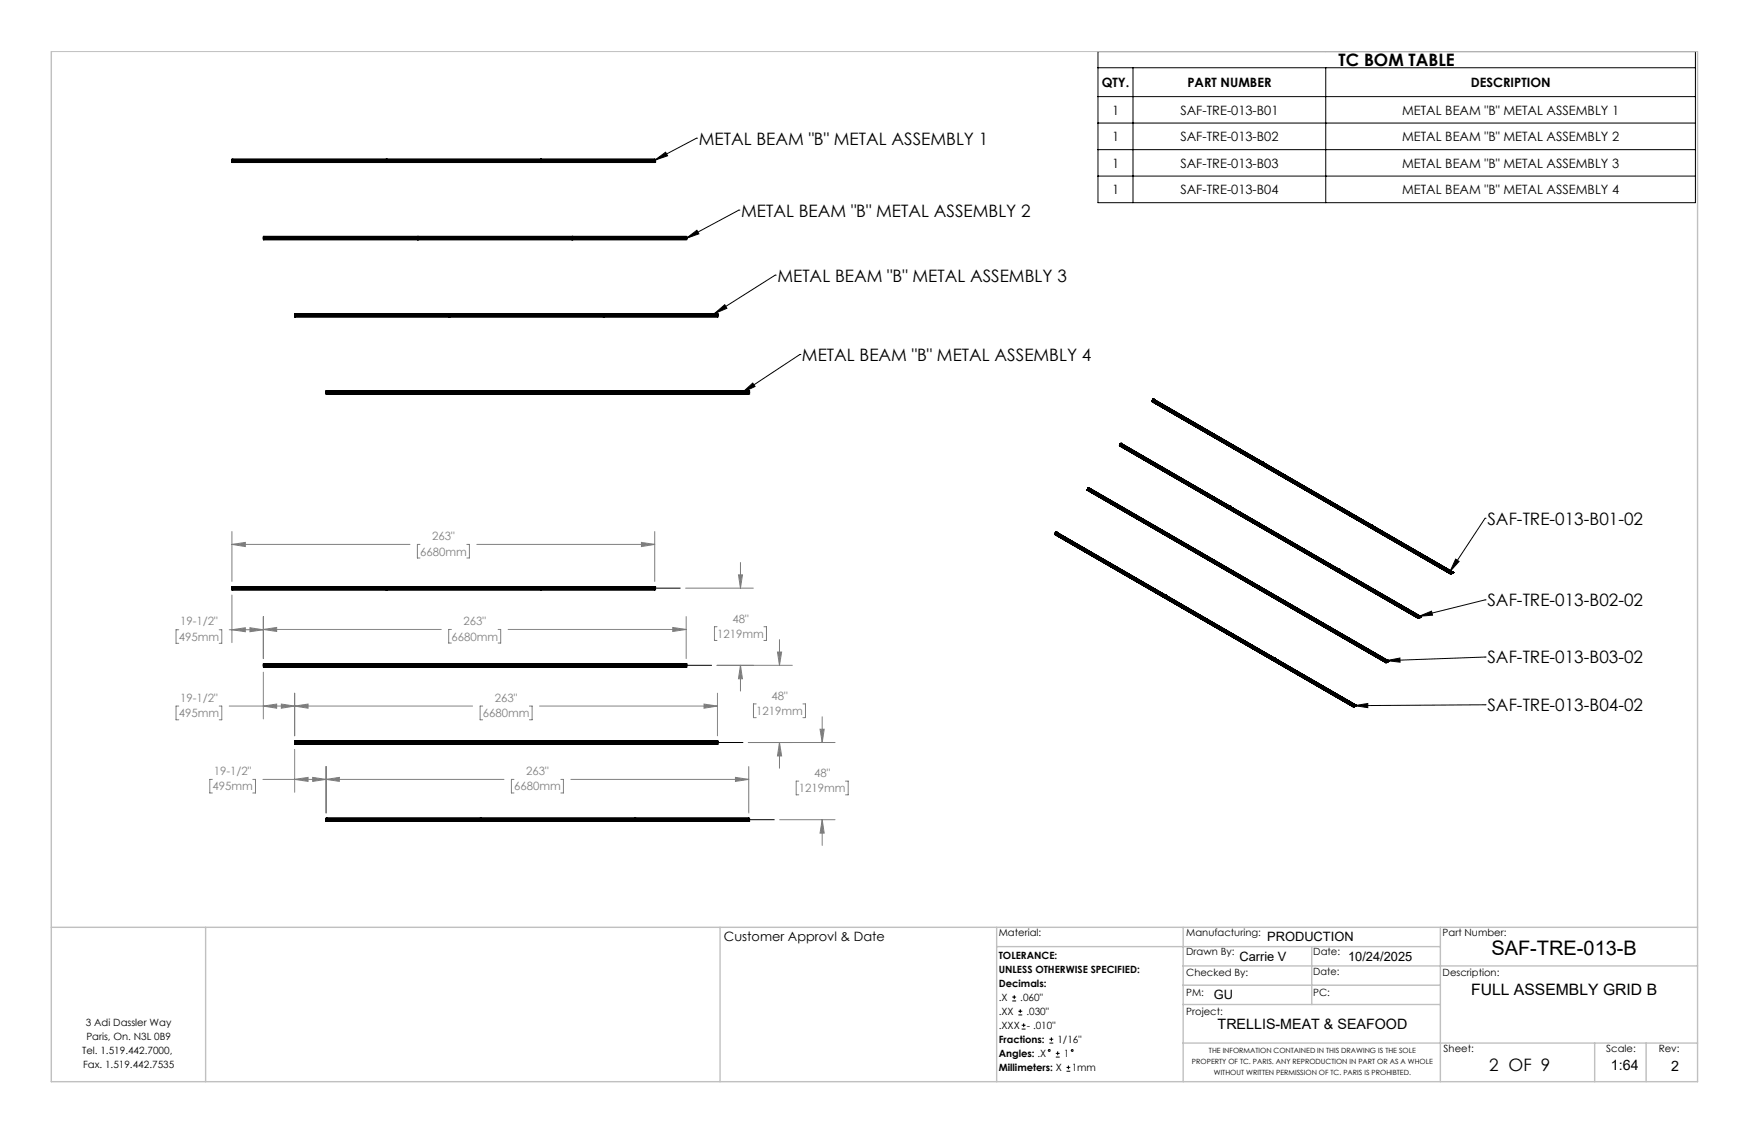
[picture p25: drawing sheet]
<svg xmlns="http://www.w3.org/2000/svg" width="432mm" height="279mm" viewBox="0 0 432 279" stroke-linecap="round" stroke-linejoin="round" font-family="sans-serif">
<defs><g id="words">
<text font-size="4.9" x="368.2" y="235.8">SAF-TRE-013-B</text>
<g font-size="4.2">
<text x="330.5" y="16.2">TC BOM TABLE</text>
<text x="172.5" y="35.7">METAL BEAM &quot;B&quot; METAL ASSEMBLY 1</text>
<text x="183" y="53.5">METAL BEAM &quot;B&quot; METAL ASSEMBLY 2</text>
<text x="191.9" y="69.5">METAL BEAM &quot;B&quot; METAL ASSEMBLY 3</text>
<text x="198" y="89.1">METAL BEAM &quot;B&quot; METAL ASSEMBLY 4</text>
<text x="367.2" y="129.5">SAF-TRE-013-B01-02</text>
<text x="367.2" y="149.7">SAF-TRE-013-B02-02</text>
<text x="367.2" y="163.8">SAF-TRE-013-B03-02</text>
<text x="367.2" y="175.6">SAF-TRE-013-B04-02</text>
<text x="367.6" y="264.2">2 OF 9</text>
</g>
<text font-size="3.9" x="363.2" y="245.6">FULL ASSEMBLY GRID B</text>
<g font-size="3.5">
<text x="300.6" y="253.9">TRELLIS-MEAT &amp; SEAFOOD</text>
<text x="397.7" y="264.2">1:64</text>
<text x="412.6" y="264.3">2</text>
</g>
<g font-size="3.2">
<text x="272" y="21.4">QTY.</text>
<text x="293.2" y="21.4">PART NUMBER</text>
<text x="363.1" y="21.4">DESCRIPTION</text>
<text x="274.5" y="28.3">1</text>
<text x="291.4" y="28.3">SAF-TRE-013-B01</text>
<text x="346.1" y="28.3">METAL BEAM &quot;B&quot; METAL ASSEMBLY 1</text>
<text x="274.5" y="34.8">1</text>
<text x="291.4" y="34.8">SAF-TRE-013-B02</text>
<text x="346.1" y="34.8">METAL BEAM &quot;B&quot; METAL ASSEMBLY 2</text>
<text x="274.5" y="41.4">1</text>
<text x="291.4" y="41.4">SAF-TRE-013-B03</text>
<text x="346.1" y="41.4">METAL BEAM &quot;B&quot; METAL ASSEMBLY 3</text>
<text x="274.5" y="47.9">1</text>
<text x="291.4" y="47.9">SAF-TRE-013-B04</text>
<text x="346.1" y="47.9">METAL BEAM &quot;B&quot; METAL ASSEMBLY 4</text>
<text x="178.7" y="232.3">Customer Approvl &amp; Date</text>
<text x="312.9" y="232.3">PRODUCTION</text>
<text x="306" y="237.1">Carrie V</text>
<text x="332.8" y="237.1">10/24/2025</text>
<text x="299.7" y="246.6">GU</text>
</g>
<g font-size="2.8" fill="#808080">
<text x="103.7" y="137.1">6680mm</text>
<text x="106.7" y="133.3">263&quot;</text>
<text x="44.5" y="154.4">19-1/2&quot;</text>
<text x="114.4" y="154.3">263&quot;</text>
<text x="180.8" y="153.6">48&quot;</text>
<text x="44.1" y="158.2">495mm</text>
<text x="111.4" y="158.1">6680mm</text>
<text x="177.1" y="157.4">1219mm</text>
<text x="44.5" y="173.2">19-1/2&quot;</text>
<text x="122.2" y="173.2">263&quot;</text>
<text x="190.5" y="172.7">48&quot;</text>
<text x="44.1" y="177">495mm</text>
<text x="119.2" y="177">6680mm</text>
<text x="186.7" y="176.5">1219mm</text>
<text x="52.8" y="191.3">19-1/2&quot;</text>
<text x="129.9" y="191.3">263&quot;</text>
<text x="201" y="191.7">48&quot;</text>
<text x="52.5" y="195.1">495mm</text>
<text x="126.9" y="195.1">6680mm</text>
<text x="197.2" y="195.5">1219mm</text>
</g>
<g font-size="2.5">
<text x="246.6" y="231">Material:</text>
<text x="292.9" y="231">Manufacturing:</text>
<text x="356.2" y="231.1">Part Number:</text>
<text x="246.6" y="236.6">TOLERANCE:</text>
<text x="292.9" y="235.8">Drawn By:</text>
<text x="324.2" y="235.8">Date:</text>
<text x="246.6" y="240.1">UNLESS OTHERWISE SPECIFIED:</text>
<text x="246.6" y="243.6">Decimals:</text>
<text x="292.9" y="241">Checked By:</text>
<text x="292.9" y="245.7">PM:</text>
<text x="324.2" y="245.7">PC:</text>
<text x="324.2" y="240.7">Date:</text>
<text x="356.2" y="241">Description:</text>
<text x="246.6" y="247">.X</text>
<text x="246.6" y="250.5">.XX</text>
<text x="251.9" y="247">.060&quot;</text>
<text x="253.4" y="250.5">.030&quot;</text>
<text x="292.9" y="250.6">Project:</text>
<text x="21.2" y="253.2">3 Adi Dassler Way</text>
<text x="21.3" y="256.7">Paris, On. N3L 0B9</text>
<text x="246.6" y="257.4">Fractions:</text>
<text x="246.6" y="254">.XXX</text>
<text x="253.5" y="254">- .010&quot;</text>
<text x="261.1" y="257.4">1/16&quot;</text>
<text x="20.3" y="260.1">Tel. 1.519.442.7000,</text>
<text x="20.5" y="263.6">Fax. 1.519.442.7535</text>
<text x="246.6" y="260.9">Angles: .X</text>
<text x="262.6" y="260.9">1</text>
<text x="356.4" y="259.7">Sheet:</text>
<text x="396.6" y="259.7">Scale:</text>
<text x="409.5" y="259.7">Rev:</text>
<text x="246.6" y="264.4">Millimeters: X</text>
<text x="264.6" y="264.4">1mm</text>
</g>
<g font-size="1.8">
<text x="294.3" y="262.7">PROPERTY OF TC. PARIS. ANY REPRODUCTION IN PART OR AS A WHOLE</text>
<text x="298.5" y="259.9">THE INFORMATION CONTAINED IN THIS DRAWING IS THE SOLE</text>
<text x="299.7" y="265.4">WITHOUT WRITTEN PERMISSION OF TC. PARIS IS PROHIBTED.</text>
</g>
</g></defs>
<g fill="none" stroke="#000" stroke-width=".25">
<path d="M271.1 12.7h147.5v37.3h-147.5zM271.1 16.7h147.5M279.7 16.7v33.3M327.3 16.7v33.3M57.3 39.5h.1M57.3 39.7h.1M57.3 39.8h.1M57.3 39.9h.1M57.3 39.3h.1M57.3 39.3v.8M57.3 39.9h104.3M57.3 39.5h104.3"/>
<path d="M57.3 39.7h104.3M57.3 39.8h104.3M57.3 39.3h104.3M94.1 39.9h.1M94.1 39.5h.1M94.2 39.9h.1M94.2 39.5h.1M94.2 39.9h-.1M94.2 39.5h-.1M94.6 39.9h.1M94.6 39.5h.1M94.7 39.9h.1"/>
<path d="M94.7 39.9h-.1M94.7 39.5h-.1M94.7 39.5h.1M95.4 39.5h.1M95.4 39.7h.1M95.4 39.9h.1M95.4 39.8h.1M95.4 39.3h.1M95.4 39.3v.8M96 39.9h.1M96 39.5h.1M96.1 39.9h.1"/>
<path d="M96.1 39.5h.1M96.5 39.9h.1M96.5 39.5h.1M96.6 39.5h.1M96.6 39.5h-.1M96.6 39.9h.1M96.6 39.9h-.1M132.2 39.9h.1M132.2 39.5h.1M132.3 39.9h.1M132.3 39.5h.1M132.3 39.9h-.1"/>
<path d="M132.3 39.5h-.1M132.7 39.9h.1M132.7 39.5h.1M132.8 39.9h.1M132.8 39.9h-.1M132.8 39.5h.1M132.8 39.5h-.1M133.5 39.7h.1M133.5 39.9h.1M133.5 39.8h.1M133.5 39.5h.1M133.5 39.3h.1"/>
<path d="M133.5 39.3v.8M134.1 39.9h.1M134.1 39.5h.1M134.2 39.9h.1M134.2 39.5h.1M134.6 39.9h.1M134.6 39.5h.1M134.7 39.5h.1M134.7 39.5h-.1M134.7 39.9h.1M134.7 39.9h-.1M161.6 39.7h.1"/>
<path d="M161.6 39.9h.1M161.6 39.8h.1M161.6 39.5h.1M161.6 39.3h.1M161.6 39.5l2.7-1.9 .5 .9zM161.6 39.3v.8M171.9 34.1h.1M171.9 34.1l-10.3 5.4M271.1 23.8h147.5M271.1 30.4h147.5M271.1 36.9h147.5M57.3 40.1h.1"/>
<path d="M57.3 40.1h104.3M65 58.9h.1M65 58.8h.1M65 58.7h.1M65 58.6h.1M65 59.2h.1M65 58.3h.1M65 58.3v.9M65 58.9h104.4M65 58.6h104.4M65 58.8h104.4M65 58.7h104.4"/>
<path d="M65 59.2h104.4M65 58.3h104.4M95.4 40.1h.1M101.9 58.9h.1M101.9 58.6h.1M102 58.9h.1M102 58.6h.1M102 58.9h-.1M102.4 58.9h.1M102.4 58.6h.1M103.1 58.9h.1M103.1 58.8h.1"/>
<path d="M103.1 58.7h.1M103.1 58.6h.1M103.1 59.2h.1M103.1 58.3h.1M103.1 58.3v.9M103.8 58.9h.1M103.8 58.6h.1M103.9 58.9h.1M103.9 58.6h.1M103.9 58.9h-.1M104.2 58.9h.1M104.2 58.6h.1"/>
<path d="M104.2 58.9h.2M104.2 58.6h.2M104.3 58.9h.1M104.3 58.6h.1M104.3 58.9h-.1M104.3 58.6h-.1M104.4 58.9h.1M104.4 58.6h.1M104.4 58.9h-.1M133.5 40.1h.1M140 58.6h.1M140 58.9h.1"/>
<path d="M140.1 58.6h.1M140.1 58.9h.1M140.1 58.9h-.1M140.5 58.6h.1M140.5 58.9h.1M141.2 58.6h.1M141.2 58.8h.1M141.2 58.7h.1M141.2 58.9h.1M141.2 59.2h.1M141.2 58.3h.1M141.2 58.3v.9"/>
<path d="M141.9 58.6h.1M141.9 58.9h.1M142 58.6h.1M142 58.9h.1M142 58.9h-.1M142.3 58.6h.1M142.3 58.9h.1M142.3 58.6h.2M142.3 58.9h.2M142.4 58.6h.1M142.4 58.9h.1M142.4 58.6h-.1"/>
<path d="M142.4 58.9h-.1M142.5 58.6h.1M142.5 58.9h.1M142.5 58.9h-.1M161.6 40.1h.1M169.4 58.6h.1M169.4 58.8h.1M169.4 58.7h.1M169.4 58.9h.1M169.4 59.2h.1M169.4 58.3h.1M169.4 58.8l2.6-2 .5 .9z"/>
<path d="M169.4 58.3v.9M182.4 51.9h.1M182.4 51.9l-13 6.9M271.1 43.5h147.5M72.7 77.9h.1M72.7 77.8h.1M72.7 78h.1M72.7 77.6h.1M72.7 78.2h.1M72.7 77.4h.1M72.7 77.4v.8M72.7 78h104.4"/>
<path d="M72.7 77.6h104.4M72.7 77.8h104.4M72.7 77.9h104.4M72.7 78.2h104.4M72.7 77.4h104.4M109.6 77.6h.1M109.6 78h.1M109.7 77.6h.1M109.7 78h.1M109.7 78h-.1M110.1 77.6h.1M110.1 78h.1"/>
<path d="M110.2 77.6h.1M110.2 78h-.1M110.2 78h.1M110.8 77.8h.1M110.8 77.6h.1M110.8 78h.1M110.8 77.9h.1M110.8 77.4h.1M110.8 78.2h.1M110.8 77.4v.8M111.5 77.6h.1M111.5 78h.1"/>
<path d="M111.6 77.6h.1M111.6 78h.1M111.6 78h-.1M112 77.6h.1M112 78h.1M112.1 77.6h.1M112.1 78h.1M112.1 78h-.1M147.7 78h.1M147.7 77.6h.1M147.8 77.6h.1M147.8 78h.1"/>
<path d="M147.8 78h-.1M148.2 78h.1M148.2 77.6h.1M148.3 77.6h.1M148.3 78h-.1M148.3 78h.1M148.9 77.8h.1M148.9 77.9h.1M148.9 77.6h.1M148.9 78h.1M148.9 78.2h.1M148.9 77.4h.1"/>
<path d="M148.9 77.4v.8M149.6 78h.1M149.6 77.6h.1M149.7 78h.1M149.7 77.6h.1M149.7 78h-.1M150.1 78h.1M150.1 77.6h.1M150.2 78h.1M150.2 77.6h.1M150.2 78h-.1M176.4 77.4l2.5-2.2 .6 .9z"/>
<path d="M177.1 77.8h.1M177.1 77.9h.1M177.1 77.6h.1M177.1 78h.1M177.1 78.2h.1M177.1 77.4h.1M177.1 77.4v.8M191.4 67.9h.1M191.4 67.9l-15 9.5M80.5 96.9h.1M80.5 96.7h.1M80.5 96.8h.1"/>
<path d="M80.5 97h.1M80.5 97.3h.1M80.5 96.4h.1M80.5 96.4v.9M80.5 96.7h104.4M80.5 97h104.4M80.5 96.9h104.4M80.5 96.8h104.4M80.5 96.4h104.4M80.5 97.3h104.4M117.3 97h.1M117.3 96.7h.1"/>
<path d="M117.4 96.7h.1M117.4 97h.1M117.8 96.7h.1M117.8 97h.1M117.9 96.7h.1M117.9 97h.1M117.9 96.7h-.1M117.9 97h-.1M118.6 96.7h.1M118.6 96.8h.1M118.6 97h.1M118.6 96.9h.1"/>
<path d="M118.6 96.4h.1M118.6 97.3h.1M118.6 96.4v.9M119.2 96.7h.1M119.2 97h.1M119.3 96.7h.1M119.3 97h.1M119.7 96.7h.1M119.7 97h.1M119.8 96.7h.1M119.8 96.7h-.1M119.8 97h-.1"/>
<path d="M119.8 97h.1M155.4 97h.1M155.4 96.7h.1M155.5 96.7h.1M155.5 97h.1M155.9 97h.1M155.9 96.7h.1M156 97h.1M156 96.7h.1M156 97h-.1M156 96.7h-.1M156.7 96.7h.1"/>
<path d="M156.7 97h.1M156.7 96.9h.1M156.7 96.8h.1M156.7 96.4h.1M156.7 97.3h.1M156.7 96.4v.9M157.3 97h.1M157.3 96.7h.1M157.4 96.7h.1M157.4 97h.1M157.8 96.7h.1M157.8 97h.1"/>
<path d="M157.9 96.7h.1M157.9 96.7h-.1M157.9 97h-.1M157.9 97h.1M183.4 96.8l2.4-2.3 .6 .9zM184.9 96.7h.1M184.9 97h.1M184.9 96.9h.1M184.9 96.8h.1M184.9 96.4h.1M184.9 97.3h.1M184.9 96.4v.9"/>
<path d="M197.5 87.5h.1M197.5 87.5l-14.1 9.3M284.3 99h.1M284.3 99.1h.1M284.3 99l73.9 42.6M284.3 99.1l73.8 42.6M284.3 99l73.9 42.7M284.3 99v.1M284.4 99l-.1 .1M284.5 98.6v.2M284.5 98.8h.1M284.5 98.8l73.8 42.6"/>
<path d="M284.5 98.6l73.8 42.6M284.5 98.6h.1M284.6 98.9h.1M284.6 98.9l26 15M284.6 98.9l-.3 .1M284.6 98.6h.1M284.6 98.6l73.8 42.5M284.6 98.8v.1M284.7 98.5h.1M284.7 98.5l53.9 31.1M284.7 98.5l73.8 42.6M284.7 98.5v.1"/>
<path d="M276.4 109.9h.1M276.4 109.9v.1M276.4 110h.1M276.4 110l73.8 42.6M276.4 109.9l73.8 42.7M276.5 109.5h.1M276.5 109.7h.1M276.5 109.7l73.8 42.6M276.5 109.5l73.8 42.6M276.5 109.5l27 15.6M276.5 109.5v.2M276.5 109.8h.1"/>
<path d="M276.5 109.8l26.1 15M276.5 109.8l-.1 .1M276.6 109.5h.1M276.6 109.7v.2M276.7 109.4h.1M276.7 109.5h.1M276.7 109.4l73.8 42.6M276.7 109.4v.1M276.7 109.5h-.1M276.8 109.4h.1M276.8 109.4l73.8 42.6M276.8 109.4h-.1"/>
<path d="M310.5 113.8v.1M310.6 113.9h.1M310.6 113.8h.1M310.7 113.9h.1M310.7 113.9l.2 .2M310.9 114.1h.1M310.9 114.1v.1M310.9 114.2h.1M310.9 114.1l.1 .1M311 114.2l.9 .5M311 114.1h.1M311.3 114.5h.1"/>
<path d="M311.3 114.6h.1M311.3 114.7h.1M311.3 114.6v.1M311.5 114.1h.1M311.5 114.3h.1M311.5 114.4h.1M311.5 114.1v.3M311.5 114.4l-.2 .1M311.5 114.3v.1M311.6 114.1h.1M311.7 114h.1M311.7 114l-.1 .1"/>
<path d="M311.9 114.7h.1M311.9 114.6l.1 .1M312 114.7h.1M311.9 114.6v.1M312 114.6h.1M312 114.6v.1M312 114.7l.2 .2-.2-.2M312.2 114.9h.1M312.3 114.9h.1M312.3 114.8h.1M312.3 114.8l-.1 .1M312.3 114.8v.1"/>
<path d="M312.3 114.9l25.2 14.6M312.5 115h.1M312.5 114.9v.1M260.3 131.8h.1M260.3 131.9h.1M260.3 131.8l73.9 42.6M260.3 131.9l73.9 42.6M260.3 131.9l27 15.6M260.4 131.8l-.1 .1M260.5 131.4h.1M260.5 131.6h.1M260.5 131.7h.1"/>
<path d="M260.5 131.6l73.8 42.6M260.5 131.7l26.1 15M260.5 131.4l73.8 42.6M260.5 131.4v.2M260.5 131.7l-.2 .1M260.6 131.6v.1M260.6 131.4h.1M260.6 131.4l73.8 42.6M260.7 131.3h.1M260.7 131.3l26.9 15.6M260.7 131.3l73.8 42.6M260.7 131.3l-.1 .1"/>
<path d="M268.4 120.9h.1M268.4 121h.1M268.4 120.9l73.8 42.6M268.4 120.9l73.8 42.7M268.4 120.9v.1M268.5 120.4l.1 .4M268.5 120.7h.1M268.5 120.8h.1M268.5 120.8l26.1 15M268.5 120.7l27 15.5M268.5 120.4l53.9 31.2M268.5 120.8l-.1 .1"/>
<path d="M268.6 120.4h.1M268.6 120.4l26.9 15.6M268.7 120.4h.1M268.7 120.4l73.7 42.6M268.7 120.4l73.8 42.6M268.7 120.4l-.1 .1M268.7 120.3h.1M268.7 120.3l73.8 42.6M268.7 120.3v.1M294.5 135.6v.1M294.6 135.8h.1M294.6 135.7h.1"/>
<path d="M294.6 135.7v.1M294.6 135.7l.1 .1M294.6 135.8l.3 .2M294.7 135.8h.1M294.9 136h.1M295 136h.1M295 135.9h.1M295 135.9v.1M295 136l.9 .6M295.3 136.4h.1M295.3 136.5h.1M295.5 136h.1"/>
<path d="M295.5 136.2h.1M295.5 136.2l46.8 27.1M295.5 136v.3M295.5 136.3h.1M295.5 136.3l-.2 .1M295.6 135.9h.1M295.7 136h-.1M295.7 135.9h.1M295.7 135.9h-.1M295.9 136.5h.1M295.9 136.5l.1 .1M296 136.6h.1"/>
<path d="M295.9 136.6h.1M295.9 136.5v.1M296 136.5v.1M296 136.6l.3 .2M296.3 136.7h.1M296.3 136.7v.1M296.3 136.8h.1M296.3 136.8l25.2 14.5M296.4 136.7v.1M296.5 136.8v.1M296.5 136.9h.1M302.5 124.7v.1"/>
<path d="M302.6 124.8h.1M302.6 124.8v.1M302.6 124.9h.1M302.6 124.9l.3 .2M302.7 124.8h.1M302.9 125h.1M302.9 125l.1 .1M302.9 125v.1M302.9 125.1h.1M303 125h.1M303 125.1h.1M303 125.1l.5 .3"/>
<path d="M303.3 125.6h.1M303.3 125.5h.1M303.4 125.5l-.1 .1M303.5 125.3h.1M303.5 125.1h.1M303.5 125.1v.3M303.5 125.4h.1M303.5 125.4l.4 .2M303.5 125.4l-.2 .1M303.5 125h.1M303.5 125l46.9 27.1M303.5 125v.1"/>
<path d="M303.6 125h.1M303.7 125h.1M303.7 125l-.1 .1M303.7 125h-.1M303.9 125.6h.1M303.9 125.6l.1 .1M304 125.6h.1M304 125.7h.1M304 125.6v.1M304 125.7l.3 .1M304.3 125.8h.1M304.3 125.8v.1"/>
<path d="M304.3 125.9l25.2 14.5M304.5 125.8v.1M304.5 126h.1M304.5 125.9v.1M337.4 129.3v.1M337.5 129.5h.1M337.5 129.4h.1M337.5 129.4l.1 .1M337.5 129.4v.1M337.6 129.5h.1M337.6 129.5l.3 .2M337.9 129.6h.1"/>
<path d="M337.9 129.6v.1M337.9 129.7h.1M337.9 129.7l.5 .3M338 129.6v.1M338.2 130.1h.1M338.2 130.2h.1M338.3 130.1l-.1 .1M338.4 130h.1M338.4 130l.4 .2M338.4 130l-.2 .1M338.5 129.6l-.1 .4M338.5 129.6h.1"/>
<path d="M338.6 129.6h.1M338.6 129.6l-.1 .1M338.8 130.2h.1M338.9 130.2h.1M338.9 130.3h.1M338.9 130.2v.1M338.9 130.3l.3 .2M339.2 130.4h.1M339.2 130.4l.1 .1M339.2 130.4v.1M339.2 130.5h.1M339.3 130.5h.1"/>
<path d="M339.3 130.5l19.1 11M339.4 130.5v.1M359.4 138l.8 .6-2.2 2.4zM366.6 127.9h.1M366.6 127.9l-8.6 13.1M57.3 145h.1M57.3 145.1h.1M57.3 145.3h.1M57.3 144.8h.1M57.3 145.6h.1M57.3 145.3h104.3M57.3 145h104.3"/>
<path d="M57.3 145.1h104.3M57.3 145.2h104.3M57.3 144.8h104.3M57.3 145.6h104.3M57.3 144.8v.8M94.1 145.3h.1M94.1 145h.1M94.2 145.4h.1M94.2 145h.1M94.2 145.3h.1M94.2 145h-.1M94.2 145.3v.1"/>
<path d="M94.6 145.3h.1M94.6 145h.1M94.6 145.3l.1 .1M94.7 145.3h.1M94.7 145h.1M94.7 145.4h.1M94.7 145.3l-.1 .1M94.7 145.3v.1M94.7 145h-.1M95.4 145h.1M95.4 145.1h.1M95.4 145.3h.1"/>
<path d="M95.4 144.8h.1M95.4 145.6h.1M95.4 144.8v.8M96 145.3h.1M96 145h.1M96.1 145.3h.1M96.1 145h-.1M96.1 145.3v.1M96.1 145h.1M96.5 145.3h.1M96.5 145h.1M96.6 145h.1"/>
<path d="M96.6 145.3h.1M96.6 145.3l-.1 .1M96.6 145h-.1M132.2 145.3h.1M132.2 145h.1M132.3 145.4h.1M132.3 145h.1M132.3 145.3h.1M132.3 145h-.1M132.3 145.3v.1M132.7 145.3h.1M132.7 145h.1"/>
<path d="M132.7 145.3l.1 .1M132.8 145.3h.1M132.8 145h.1M132.8 145.4h.1M132.8 145.3l-.1 .1M132.8 145.3v.1M132.8 145h-.1M133.5 145.1h.1M133.5 145.3h.1M133.5 145h.1M133.5 144.8h.1M133.5 145.6h.1"/>
<path d="M133.5 144.8v.8M134.1 145.3h.1M134.1 145h.1M134.1 145.4h.1M134.2 145.4h.1M134.2 145.3h.1M134.2 145h-.1M134.2 145.3v.1M134.2 145h.1M134.6 145.3h.1M134.6 145h.1M134.6 145.4h.1"/>
<path d="M134.7 145h.1M134.7 145.3h.1M134.7 145.3l-.1 .1M134.7 145h-.1M161.6 145.1h.1M161.6 145.3h.1M161.6 145h.1M161.6 144.8h.1M161.6 145.6h.1M161.6 144.8v.8M286.5 146.6v.1M286.6 146.7h.1"/>
<path d="M286.6 146.8h.1M286.6 146.7v.1M286.6 146.7l.1 .1M286.6 146.6l.1 .2M286.6 146.6v.1M286.6 146.6h.1M286.6 146.8l.3 .1M286.7 146.8h.1M286.7 146.7h.1M286.9 146.9h.1M286.9 146.9v.1M286.9 146.9l.1 .1"/>
<path d="M286.9 147h.1M287 147l.9 .5M287 146.9h.1M287.3 147.4h.1M287.5 146.9h.1M287.5 147.1h.1M287.5 147.2h.1M287.5 146.9v.3M287.5 147.2l-.2 .2M287.6 146.9h.1M287.7 146.9h-.1M287.7 146.8h.1"/>
<path d="M287.7 146.8l46.8 27.1M287.7 146.8l-.1 .1M288 147.5h.1M287.9 147.5h.1M287.9 147.4h.1M287.9 147.4l.1 .1M288 147.4h.1M288 147.5h-.1M288 147.5l.3 .2M288.3 147.7h.1M288.3 147.6v.1M288.3 147.6h.1"/>
<path d="M288.3 147.6l.1 .1M288.3 147.7l25.2 14.6M288.4 147.7h.1M288.5 147.7v.1M288.5 147.8h.1M321.4 151.2v.1M321.5 151.3h.1M321.5 151.3l.1 .1M321.6 151.3h.1M321.6 151.4h.1M321.6 151.3v.1M321.6 151.4l.3 .2"/>
<path d="M321.9 151.5h.1M321.9 151.5v.1M321.9 151.6h.1M321.9 151.6l.5 .3M322.2 152h.1M322.2 152.1h.1M322.2 152v.1M322.3 152h-.1M322.4 151.6h.1M322.4 151.8h.1M322.4 151.9h.1M322.4 151.6l19.9 11.5"/>
<path d="M322.4 151.6v.3M322.4 151.9l-.2 .1M322.4 151.9l.5 .2M322.5 151.5h.1M322.5 151.5l-.1 .1M322.6 151.5h.1M322.6 151.4h.1M322.6 151.5l-.1 .1M322.6 151.4v.1M322.9 152.1h.1M322.9 152.1v.1M322.9 152h.1"/>
<path d="M322.9 152.2h.1M322.9 152v.1M322.9 152v.2M322.9 152.2l.3 .1M323.2 152.3h.1M323.2 152.3l.1 .1M323.3 152.3h.1M323.3 152.3l19 11.1M323.4 152.3v.1M323.5 152.4h.1M323.5 152.4v.1M329.4 140.3h.1"/>
<path d="M329.5 140.4h.1M329.5 140.3l.1 .1M329.6 140.3h.1M329.6 140.4h.1M329.6 140.4l.2 .2M329.8 140.6h.1M329.9 140.6h.1M329.8 140.6l.1 .1M329.9 140.5h.1M329.9 140.5l-.1 .1M329.9 140.5v.2M329.9 140.5l.1 .1"/>
<path d="M329.9 140.6v.1M329.9 140.7h.1M329.9 140.5v.1M329.9 140.7l.5 .2M330 140.6h.1M330.2 141h.1M330.2 141.1h.1M330.2 141l20 11.5M330.3 141.1h-.1M330.4 140.6h.1M330.4 140.8h.1M330.4 140.9h.1"/>
<path d="M330.4 140.9l.5 .3M330.4 140.6v.3M330.4 140.9l-.2 .1M330.4 140.8v.1M330.6 140.5h.1M330.6 140.6h-.1M330.9 141.2h.1M330.9 141.1h.1M330.9 141.1v.1M330.9 141.2l.3 .2M331.2 141.4h.1M331.2 141.3v.1"/>
<path d="M331.2 141.3l.1 .1M331.2 141.3h.1M331.3 141.4h.1M331.3 141.3v.1M331.3 141.3h.1M331.3 141.4l19 11M331.4 141.5h.1M331.4 141.4v.1M350.2 152.6h.1M350.2 152.5h.1M350.3 152.5h.1M350.3 152.3h.1"/>
<path d="M350.3 152.1h.1M350.3 152.2h.1M350.3 152.4h.1M350.3 152.1l3.1-1.3 .3 1zM350.3 152.1v.2M350.3 152.4v.1M350.3 152.5l-.1 .1M350.3 152.5h-.1M350.4 152.1h.1M350.4 152.5h.1M350.4 152.2h.1M350.4 152.1l-.1 .1"/>
<path d="M350.4 152.2v.3M350.4 152.5h-.1M350.4 152.2h-.1M350.4 152.4h.1M350.5 152.4h.1M350.5 152.2h.1M350.5 152.1l-.1 .1M350.5 152.4l-.1 .1M350.5 152v.1M350.5 152.3h.1M350.5 152.1h.1M350.5 152h.1"/>
<path d="M350.5 152.1l-.2 .1M350.5 152v.4M350.6 152h.1M350.6 152.2h.1M350.6 152.4h.1M350.6 152.1l.1 .1M350.6 152h-.1M350.6 152v.2M350.7 152.3h.1M350.7 152.2h.1M350.7 152.3l-.5 .3M350.7 152.2l-.1 .2"/>
<path d="M350.7 152.2l-.2 .1M350.7 152.3l-.1 .1M358.1 141.7h.1M358.1 141.6h.1M358.2 141.6l.1-.1-.1 .2M358.3 141.4h.1M358.3 141.2h.1M358.3 141.2v.2M358.4 141.2h.1M358.4 141.3h.1M358.4 141.5h.1M358.4 141.6h.1"/>
<path d="M358.4 141.4h.1M358.4 141.2v.2M358.4 141.5v.1M358.4 141.5l-.2 .1M358.4 141.1h.1M358.4 141.3l-.1 .1M358.4 141.1l-.1 .1M358.4 141.3v.2M358.4 141.4l.1 .1M358.5 141.1h.1M358.5 141.2h.1M358.5 141.5h.1"/>
<path d="M358.5 141.3h.1M358.5 141.2v.3M358.5 141.4l.1 .1M358.5 141.2l-.1 .1M358.5 141.5h-.1M358.5 141.4h.1M358.5 141.2l.2 .1M358.5 141.1l-.1 .2M358.5 141.1v.2M358.5 141.4v.1M358.7 141.3v.1M358.7 141.3h.1"/>
<path d="M358.7 141.4h.1M358.7 141.4l-.5 .3M358.7 141.3l-.2 .1M358.7 141.4l-.1 .1M366.6 148.1h.1M366.6 148.1l-16.3 4M65 164.4h.1M65 164.1h.1M65 163.8h.1M65 164.6h.1M65 164.4h104.4M65 164.1h104.4"/>
<path d="M65 164.3h104.4M65 164.6h104.4M65 163.8h104.4M65 163.8v.8M101.9 164.4h.1M101.9 164.1h.1M101.9 164h.1M102 164.4h.1M102 164.1h.1M102 164l-.1 .1M102.4 164.4h.1M102.4 164.1h.1"/>
<path d="M102.4 164v.1M103.1 164.4h.1M103.1 164.1h.1M103.1 163.8h.1M103.1 164.6h.1M103.1 163.8v.8M103.8 164.4h.1M103.8 164.1h.1M103.8 164h.1M103.8 164v.1M103.9 164.4h.1M103.9 164v.1"/>
<path d="M103.9 164.1h.1M103.9 164.4h-.1M103.9 164l-.1 .1M104.2 164.4h.1M104.2 164.1h.1M104.2 164.4h.2M104.2 164h.1M104.3 164.4h.1M104.3 164h.1M104.3 164.1h.1M104.4 164.4h.1M104.4 164.1h.1"/>
<path d="M104.4 164.4h-.1M104.4 164l-.2 .1M140 164.1h.1M140 164.4h.1M140.1 164.1h.1M140.1 164.4h.1M140.1 164l-.1 .1M140.1 164.4h-.1M140.5 164.1h.1M140.5 164.4h.1M140.5 164v.1M141.2 164.1h.1"/>
<path d="M141.2 164.4h.1M141.2 163.8h.1M141.2 164.6h.1M141.2 163.8v.8M141.9 164.1h.1M141.9 164.4h.1M141.9 164h.1M141.9 164v.1M142 164v.1M142 164.1h.1M142 164.4h.1M142 164l-.1 .1"/>
<path d="M142 164.4h-.1M142.3 164.1h.1M142.3 164.4h.1M142.3 164h.1M142.3 164.4h.2M142.4 164h.1M142.4 164.4h.1M142.4 164.1h.1M142.5 164.1h.1M142.5 164.4h.1M142.5 164l-.2 .1M142.5 164.4h-.1"/>
<path d="M169.4 164.1h.1M169.4 164.4h.1M169.4 163.8h.1M169.4 164.6h.1M169.4 163.8v.8M313.4 162.1v.1M313.5 162.3h.1M313.5 162.2h.1M313.5 162.2l.1 .1M313.5 162.2v.1M313.6 162.3l.3 .2M313.6 162.3h.1"/>
<path d="M313.9 162.5h.1M313.9 162.4v.1M313.9 162.4h.1M313.9 162.5l.5 .3M314 162.5h.1M314.2 162.9h.1M314.2 163h.1M314.3 162.9v.1M314.4 162.5h.1M314.4 162.7h.1M314.4 162.5v.3M314.4 162.8h.1"/>
<path d="M314.4 162.8l.5 .3M314.4 162.8l-.1 .1M314.5 162.5h.1M314.5 162.5h-.1M314.6 162.4h.1M314.6 162.5h-.1M314.9 163h.1M314.9 163v.1M314.9 163.1h.1M314.9 163l.1 .1M314.9 163.1l.3 .1M315.2 163.2h.1"/>
<path d="M315.2 163.2v.1M315.2 163.2l.1 .1M315.2 163.3h.1M315.3 163.3l19.1 11M315.3 163.2v.1M315.4 163.3v.1M315.5 163.4h.1M315.5 163.3v.1M334.2 174.5h.1M334.2 174.4h.1M334.3 174.3v.1M334.3 174.2h.1"/>
<path d="M334.3 174h.1M334.3 174v.2M334.3 174.4l-.1 .1M334.3 174.3l-.1 .1M334.4 174h.1M334.4 174.3h.1M334.4 174.4h.1M334.4 174.1h.1M334.4 174.2l3.3-.6v1.1zM334.4 174h-.1M334.4 174.1v.2M334.4 174.2l.1 .1"/>
<path d="M334.5 174.3h.1M334.5 174h.1M334.5 174.3l-.3 .1M334.5 174v.3M334.5 174.2v.1M334.5 173.9h.1M334.5 174.1h.1M334.5 174.2h.1M334.5 174l.2 .1M334.5 174l-.1 .1M334.5 173.9v.4M334.7 174.1v.1"/>
<path d="M334.7 174.1h.1M334.7 174.2h.1M334.7 174.1l-.2 .1M334.7 174.2h-.2M334.7 174.2l-.5 .3M342.2 163.6h.1M342.2 163.5h.1M342.3 163.4h.1M342.3 163.3h.1M342.3 163.1h.1M342.3 163.1v.1M342.3 163.1l3.3-.7 .1 1z"/>
<path d="M342.3 163.1v.3M342.3 163.4l-.1 .1M342.4 163v.1M342.4 163.1h.1M342.4 163.4h.1M342.4 163l-.1 .1M342.4 163.1v.3M342.4 163.3l.1 .1M342.5 163h.1M342.5 163.4h.1M342.5 163.1h-.1M342.5 163.4h-.1"/>
<path d="M342.5 163.1h.1M342.5 163.1v.3M342.5 163.3h.1M342.5 163.2v.1M342.5 162.9h.1M342.5 163.1l.2 .1M342.5 163l-.2 .1M342.5 162.9v.2M342.5 162.9v.1M342.7 163.2h.1M342.7 163.2l-.2 .1M342.7 163.2l-.5 .4"/>
<path d="M366.6 162.2h.1M366.6 174h.1M366.6 162.2l-24.3 .9M366.6 174l-32.2 .2M72.7 183.2h.1M72.7 183.4h.1M72.7 183.1h.1M72.7 182.9h.1M72.7 183.7h.1M72.7 183.4h104.4M72.7 183.2h104.4M72.7 183.3h104.4"/>
<path d="M72.7 183.1h104.4M72.7 182.9h104.4M72.7 183.7h104.4M72.7 182.9v.8M109.6 183.1h.1M109.6 183.4h.1M109.6 183.5h.1M109.6 183.4v.1M109.7 183.1h.1M109.7 183.4h.1M109.7 183.1h-.1M109.7 183.4l-.1 .1"/>
<path d="M110.1 183.1h.1M110.1 183.4h.1M110.1 183.5h.1M110.1 183.4v.1M110.2 183.1h.1M110.2 183.4h.1M110.2 183.1h-.1M110.2 183.4l-.1 .1M110.8 183.1h.1M110.8 183.2h.1M110.8 183.4h.1M110.8 182.9h.1"/>
<path d="M110.8 183.7h.1M110.8 182.9v.8M111.5 183.1h.1M111.5 183.4h.1M111.5 183.5h.1M111.5 183.4v.1M111.6 183.1h.1M111.6 183.4h.1M111.6 183.1h-.1M111.6 183.4l-.1 .1M112 183.1h.1M112 183.4h.1"/>
<path d="M112 183.5h.1M112 183.4v.1M112.1 183.1h.1M112.1 183.4h.1M112.1 183.1h-.1M112.1 183.4l-.1 .1M147.7 183.4h.1M147.7 183.5h.1M147.7 183.1h.1M147.7 183.4v.1M147.8 183.1h.1M147.8 183.4h.1"/>
<path d="M147.8 183.4l-.1 .1M147.8 183.1h-.1M148.2 183.4h.1M148.2 183.5h.1M148.2 183.1h.1M148.2 183.4v.1M148.3 183.4h.1M148.3 183.1h.1M148.3 183.4l-.1 .1M148.3 183.1h-.1M148.3 183.4v.1M148.9 183.2h.1"/>
<path d="M148.9 183.4h.1M148.9 183.1h.1M148.9 182.9h.1M148.9 183.7h.1M148.9 182.9v.8M149.6 183.4h.1M149.6 183.1h.1M149.6 183.5h.1M149.6 183.4v.1M149.7 183.4h.1M149.7 183.1h.1M149.7 183.4l-.1 .1"/>
<path d="M149.7 183.1h-.1M149.7 183.4v.1M150.1 183.4h.1M150.1 183.5h.1M150.1 183.1h.1M150.1 183.4v.1M150.2 183.4h.1M150.2 183.1h.1M150.2 183.4l-.1 .1M150.2 183.1h-.1M150.2 183.4v.1M177.1 183.2h.1"/>
<path d="M177.1 183.4h.1M177.1 183.1h.1M177.1 182.9h.1M177.1 183.7h.1M177.1 182.9v.8M80.5 202.2h.1M80.5 202.5h.1M80.5 201.9h.1M80.5 202.7h.1M80.5 202.2h104.4M80.5 202.5h104.4M80.5 202.4h104.4"/>
<path d="M80.5 202.7h104.4M80.5 201.9h104.4M80.5 201.9v.8M117.3 202.5h.1M117.3 202.2h.1M117.4 202.2h.1M117.4 202.1h.1M117.4 202.5h.1M117.4 202.1l-.1 .1M117.4 202.1v.1M117.8 202.2h.1M117.8 202.5h.1"/>
<path d="M117.8 202.1h.1M117.8 202.1v.1M117.9 202.1h.1M117.9 202.5h.1M117.9 202.2h.1M117.9 202.1l-.1 .1M117.9 202.1v.1M118.6 202.2h.1M118.6 202.5h.1M118.6 201.9h.1M118.6 202.7h.1M118.6 201.9v.8"/>
<path d="M119.2 202.2h.1M119.2 202.5h.1M119.3 202.5h.1M119.3 202.1v.1M119.3 202.2h.1M119.3 202.1h.1M119.3 202.1l-.1 .1M119.7 202.2h.1M119.7 202.1h.1M119.7 202.5h.1M119.7 202.1v.1M119.8 202.2h.1"/>
<path d="M119.8 202.5h-.1M119.8 202.5h.1M119.8 202.1l-.1 .1M119.8 202.1v.1M155.4 202.5h.1M155.4 202.2h.1M155.5 202.2h.1M155.5 202.1h.1M155.5 202.5h.1M155.5 202.1l-.1 .1M155.5 202.1v.1M155.9 202.5h.1"/>
<path d="M155.9 202.2h.1M155.9 202.1h.1M155.9 202.1v.1M156 202.5h.1M156 202.1h.1M156 202.2h.1M156 202.1l-.1 .1M156 202.1v.1M156.7 202.5h.1M156.7 202.2h.1M156.7 201.9h.1M156.7 202.7h.1"/>
<path d="M156.7 201.9v.8M157.3 202.5h.1M157.3 202.2h.1M157.4 202.1h.1M157.4 202.5h.1M157.4 202.1v.1M157.4 202.2h.1M157.4 202.1l-.1 .1M157.8 202.2h.1M157.8 202.1h.1M157.8 202.5h.1M157.8 202.1v.1"/>
<path d="M157.9 202.2h.1M157.9 202.5h-.1M157.9 202.5h.1M157.9 202.1l-.1 .1M157.9 202.1v.1M184.9 202.5h.1M184.9 202.2h.1M184.9 201.9h.1M184.9 202.7h.1M184.9 201.9v.8M249.9 247.1h1M249.9 246.1h1"/>
<path d="M250.4 245.6v1M251.4 250.5h1M251.4 249.6h1M251.9 249.1v.9M252.2 254h1M252.2 253h1M252.7 252.6v.9M259.1 257.5h.9M259.1 256.5h.9M259.6 256v1M260.7 260h.9M261.1 259.5v1"/>
<path d="M260.7 260.9h.9M263.3 264.4h.9M263.3 263.5h.9M263.8 263v.9"/>
<circle cx="259.1" cy="259.3" r=".23"/>
<circle cx="264.7" cy="259.3" r=".23"/>
</g>
<g fill="none" stroke="#808080" stroke-width=".25">
<path d="M57.3 134.4l3.3-.5v1zM57.3 134.4h43.9M57.3 131.2v12.3M103.7 134.4h-.7v3.3h.7M115.3 134.4h.6v3.3h-.6M117.7 134.4h43.9M158.4 133.9l3.2 .5-3.2 .5zM161.6 131.2v12.3M182.8 138.8v6.4M44.1 155.4h-.6v3.4h.6M54.1 155.4h.7v3.4h-.7M56.6 155.4h8.4"/>
<path d="M57.3 155.4l3.3-.5v1zM57.3 146.9v11.7M61.7 154.9l3.3 .5-3.3 .5zM65 155.4l3.3-.5v1zM65 155.4h43.9M65 152.2v10.4M111.4 155.4h-.6v3.3h.6M123 155.4h.6v3.3h-.6M125.4 155.4h44M166.1 154.9l3.3 .5-3.3 .5zM169.3 145.2h16.7M169.4 152.2v10.4"/>
<path d="M177 154.7h-.6v3.4h.6M182.3 141.9h1l-.5 3.3zM188.6 154.7h.6v3.4h-.6M192.4 157.9v6.3M44.1 174.3h-.6v3.4h.6M54.1 174.3h.7v3.4h-.7M56.6 174.3h60.1M65 174.3l3.3-.5v1zM65 165.9v11.5M69.5 173.8l3.2 .5-3.2 .5zM72.7 174.3l3.4-.5v1zM72.7 171.1v10.5"/>
<path d="M119.2 174.3h-.7v3.4h.7M130.7 174.3h.7v3.4h-.7M133.2 174.3h43.9M173.8 173.8l3.3 .5-3.3 .5zM177 164.2h18.6M177.1 171.1v10.5M182.8 164.2l.5 3.3h-1zM182.8 164.2v6.4M186.7 173.7h-.7v3.4h.7M191.9 160.9h1.1l-.6 3.3zM198.2 173.7h.7v3.4h-.7M202.5 180h1l-.5 3.3z"/>
<path d="M203 176.9v6.4M52.4 192.4h-.6v3.3h.6M62.4 192.4h.7v3.3h-.7M64.9 192.4h59.5M72.7 192.4l3.4-.5v1zM72.7 185v10.5M77.2 191.9l3.3 .5-3.3 .5zM80.5 192.4l3.3-.5v1zM80.5 189.2v11.5M126.9 192.4h-.6v3.3h.6M138.5 192.4h.6v3.3h-.6M140.9 192.4h44"/>
<path d="M181.6 191.9l3.3 .5-3.3 .5zM184.7 183.3h21.5M184.9 189.2v11.5M192.4 183.3l.6 3.3h-1.1zM192.4 183.3v6.3M197.2 192.8h-.6v3.4h.6M208.7 192.8h.7v3.4h-.7M192.5 202.3h13.7M203 202.3l.5 3.3h-1zM203 202.3v6.4"/>
</g>
<path d="M168 145.2h-40.9M175.8 164.2h-40.9M183.5 183.3h-40.9M191.2 202.3h-40.8" fill="none" stroke="#000" stroke-width=".25" stroke-dasharray="15.2 1.3 1.3 1.3" stroke-dashoffset="6.2" stroke-linecap="butt"/>
<path d="M12.7 12.7h406.4" fill="none" stroke="#c0c0c0" stroke-width=".25"/>
<g fill="none" stroke="#c0c0c0" stroke-width=".35">
<path d="M12.7 12.7v254.3h406.4v-254.3M12.7 228.9h406.4M50.8 228.9v38.1M177.8 228.9v38.1M246.1 233.6h109.5M246.1 228.9v38.1M292.1 238.4h127M292.1 228.9v38.1M323.8 233.6v14.3M355.6 228.9v38.1M292.1 257.5h127M292.1 243.2h63.5"/>
<path d="M292.1 247.9h63.5M393.7 257.5v9.5M406.4 257.5v9.5"/>
</g>
<path d="M359.4 138l.8 .6-2.2 2.4zM350.3 152.1l3.1-1.3 .3 1zM342.3 163.1l3.3-.7 .1 1zM334.4 174.2l3.3-.6v1.1zM161.6 39.5l2.7-1.9 .5 .9zM169.4 58.8l2.6-2 .5 .9zM176.4 77.4l2.5-2.2 .6 .9zM183.4 96.8l2.4-2.3 .6 .9z" fill="#000"/>
<path d="M57.3 134.4l3.3-.5v1zM158.4 133.9l3.2 .5-3.2 .5zM65 155.4l3.3-.5v1zM166.1 154.9l3.3 .5-3.3 .5zM72.7 174.3l3.4-.5v1zM173.8 173.8l3.3 .5-3.3 .5zM80.5 192.4l3.3-.5v1zM181.6 191.9l3.3 .5-3.3 .5zM57.3 155.4l3.3-.5v1zM61.7 154.9l3.3 .5-3.3 .5zM65 174.3l3.3-.5v1zM69.5 173.8l3.2 .5-3.2 .5zM72.7 192.4l3.4-.5v1zM77.2 191.9l3.3 .5-3.3 .5zM191.9 160.9h1.1l-.6 3.3zM192.4 183.3l.6 3.3h-1.1zM202.5 180h1l-.5 3.3zM203 202.3l.5 3.3h-1zM182.3 141.9h1l-.5 3.3zM182.8 164.2l.5 3.3h-1z" fill="#808080"/>
<use href="#words"/>
</svg>
